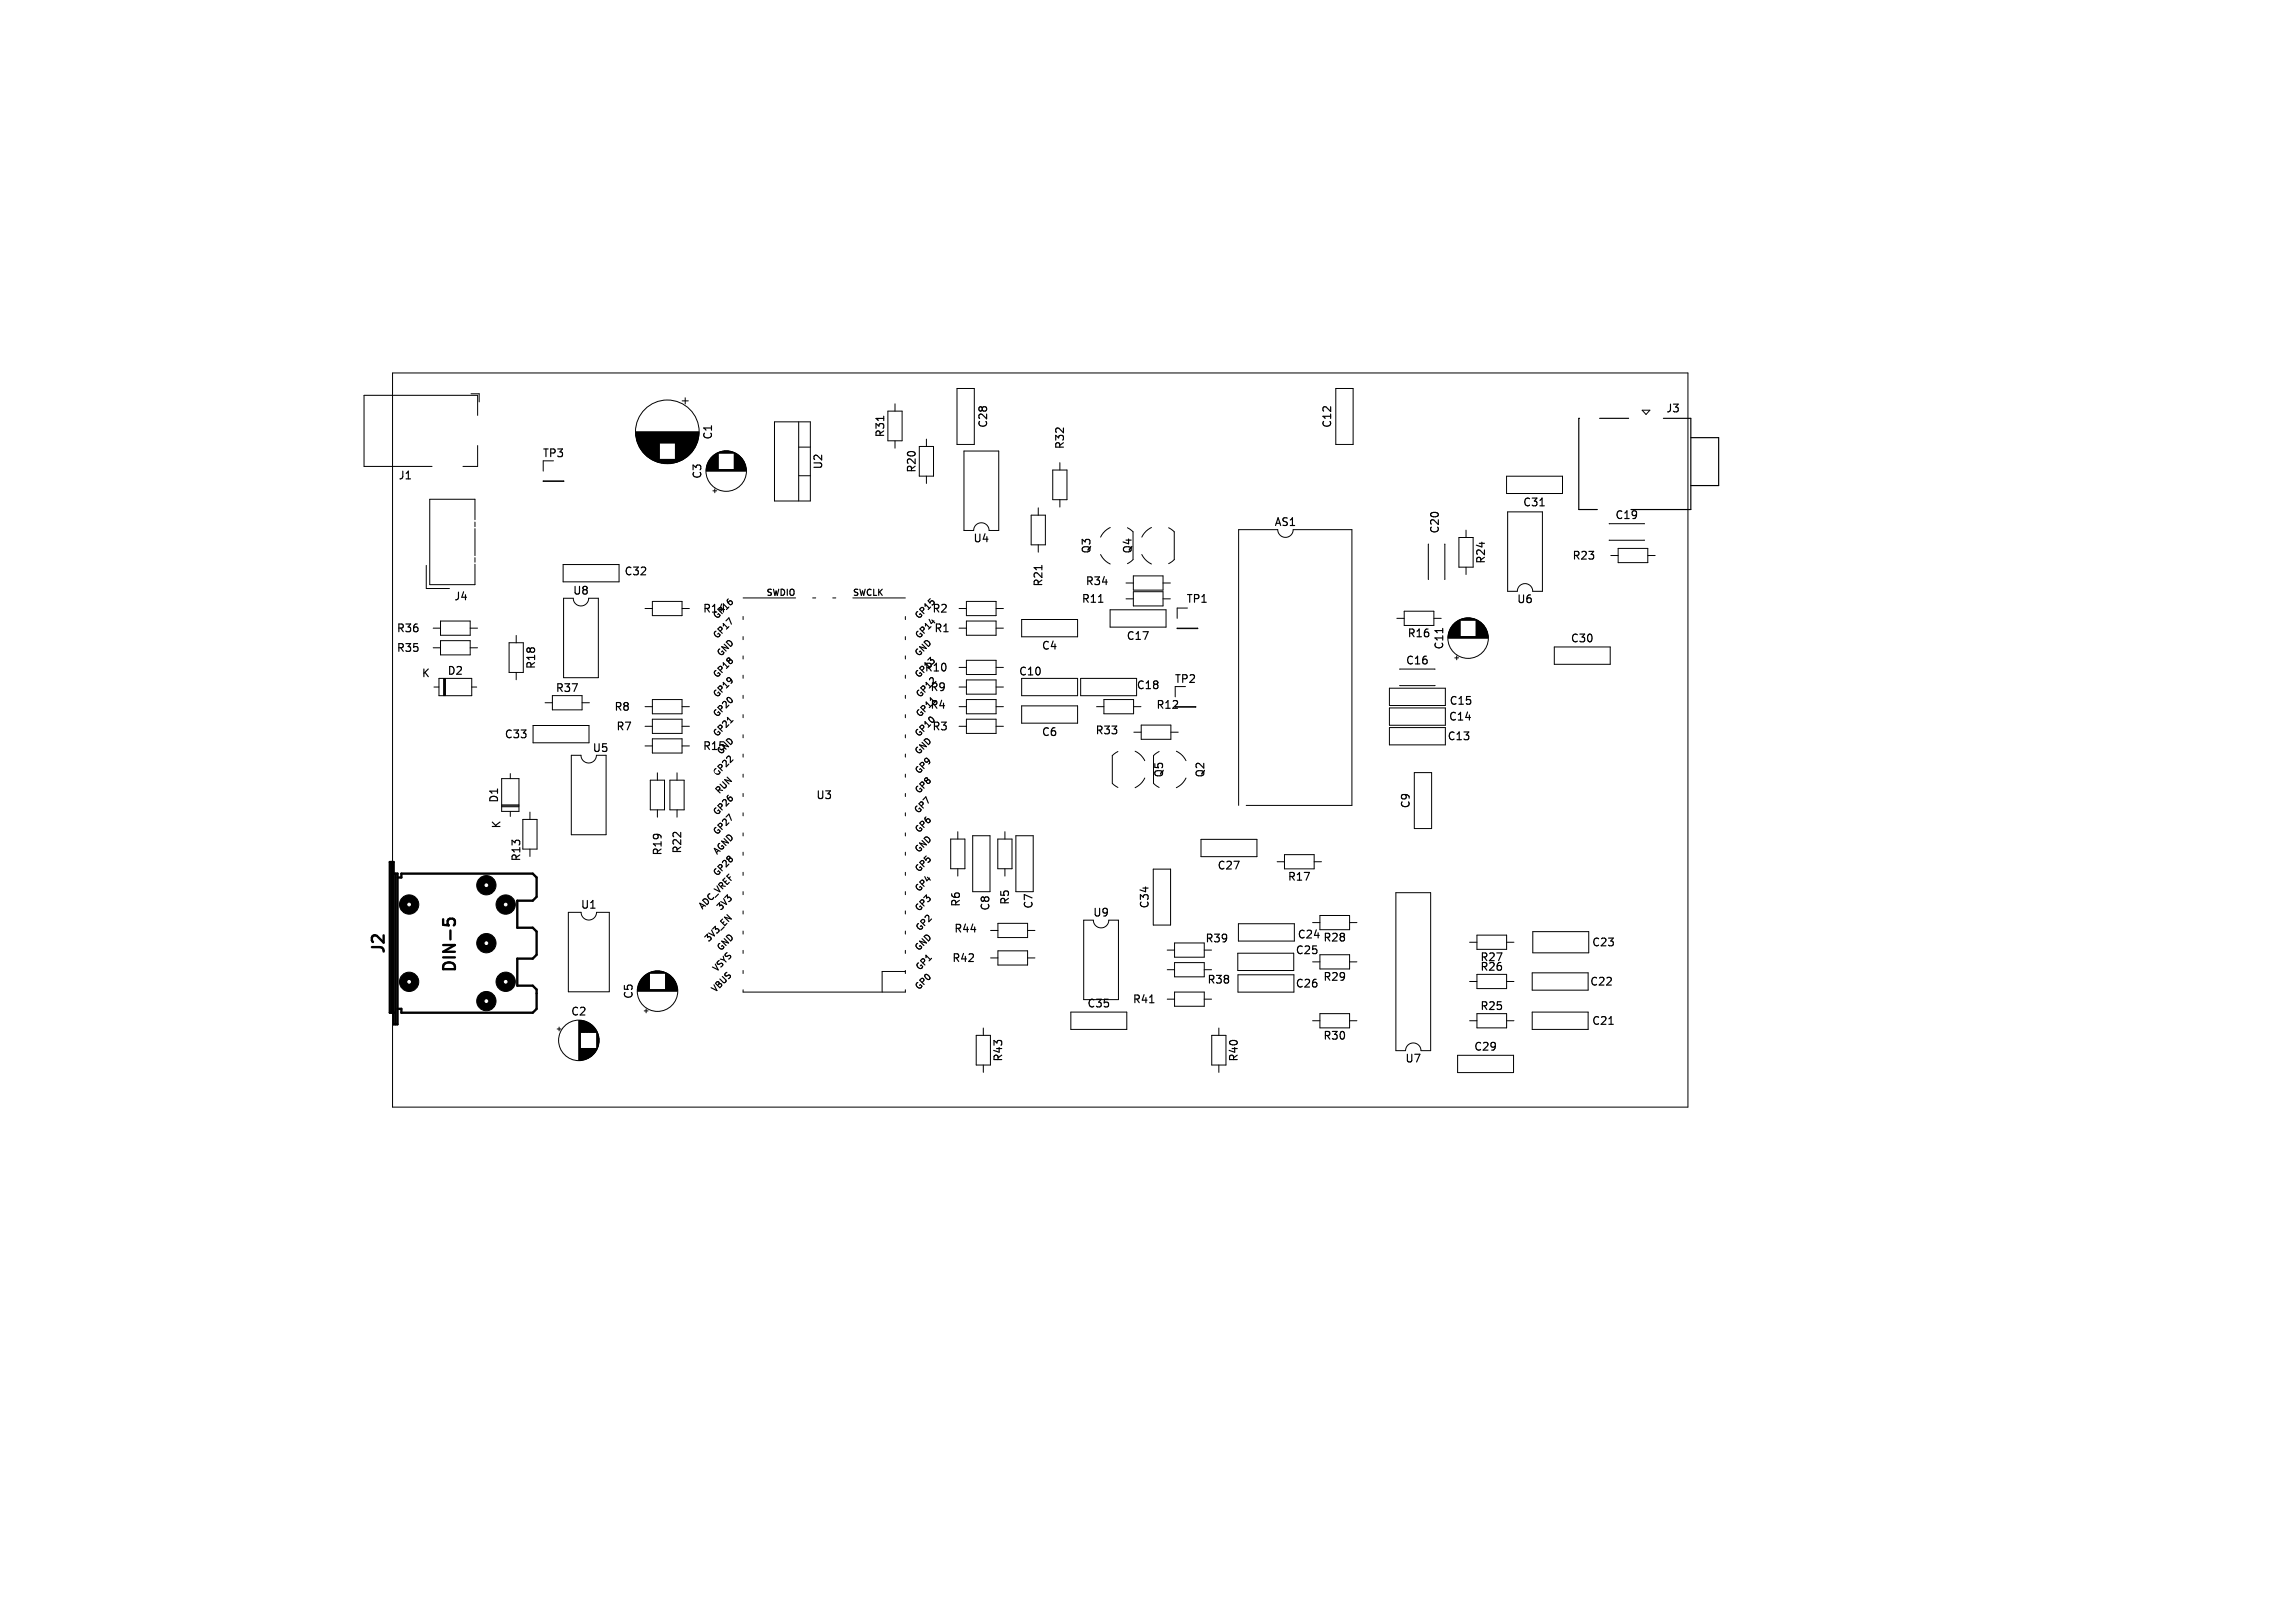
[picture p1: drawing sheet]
<svg xmlns="http://www.w3.org/2000/svg" width="297mm" height="210mm" viewBox="0 0 297 210" stroke-linecap="round" stroke-linejoin="round" font-family="sans-serif">
<defs><g id="words">
<g font-size="2.1">
<text x="50.1" y="123.6" transform="rotate(-90 50.1 123.6)">J2</text>
<text x="59.3" y="126" transform="rotate(-90 59.3 126)">DIN-5</text>
</g>
<g font-size="1.4">
<text x="215.6" y="53.5">J3</text>
<text x="70.2" y="59.3">TP3</text>
<text x="92.3" y="56.9" transform="rotate(-90 92.3 56.9)">C1</text>
<text x="114.6" y="56.7" transform="rotate(-90 114.6 56.7)">R31</text>
<text x="127.9" y="55.4" transform="rotate(-90 127.9 55.4)">C28</text>
<text x="137.8" y="58.2" transform="rotate(-90 137.8 58.2)">R32</text>
<text x="172.4" y="55.4" transform="rotate(-90 172.4 55.4)">C12</text>
<text x="51.5" y="62.2">J1</text>
<text x="90.9" y="62" transform="rotate(-90 90.9 62)">C3</text>
<text x="106.6" y="60.8" transform="rotate(-90 106.6 60.8)">U2</text>
<text x="118.7" y="61.2" transform="rotate(-90 118.7 61.2)">R20</text>
<text x="197" y="65.7">C31</text>
<text x="125.9" y="70.3">U4</text>
<text x="141.3" y="71.7" transform="rotate(-90 141.3 71.7)">Q3</text>
<text x="146.6" y="71.7" transform="rotate(-90 146.6 71.7)">Q4</text>
<text x="164.9" y="68.2">AS1</text>
<text x="186.4" y="69.1" transform="rotate(-90 186.4 69.1)">C20</text>
<text x="209" y="67.3">C19</text>
<text x="58.7" y="77.8">J4</text>
<text x="74.1" y="77.1">U8</text>
<text x="80.8" y="74.6">C32</text>
<text x="135.1" y="76" transform="rotate(-90 135.1 76)">R21</text>
<text x="140.4" y="75.9">R34</text>
<text x="192.3" y="73" transform="rotate(-90 192.3 73)">R24</text>
<text x="203.4" y="72.6">R23</text>
<text x="51.3" y="82">R36</text>
<text x="90.9" y="79.4">R14</text>
<text x="120.6" y="79.4">R2</text>
<text x="120.9" y="82">R1</text>
<text x="139.9" y="78.2">R11</text>
<text x="145.7" y="83">C17</text>
<text x="153.5" y="78.2">TP1</text>
<text x="182.1" y="82.6">R16</text>
<text x="196.3" y="78.2">U6</text>
<text x="203.2" y="83.3">C30</text>
<text x="51.3" y="84.5">R35</text>
<text x="54.5" y="87.8">K</text>
<text x="57.9" y="87.5">D2</text>
<text x="69.4" y="86.6" transform="rotate(-90 69.4 86.6)">R18</text>
<text x="71.9" y="89.7">R37</text>
<text x="119.6" y="87">R10</text>
<text x="120.3" y="89.6">R9</text>
<text x="131.8" y="87.6">C10</text>
<text x="134.8" y="84.2">C4</text>
<text x="147" y="89.3">C18</text>
<text x="152" y="88.5">TP2</text>
<text x="181.9" y="86.1">C16</text>
<text x="186.9" y="84.1" transform="rotate(-90 186.9 84.1)">C11</text>
<text x="65.3" y="95.7">C33</text>
<text x="79.5" y="92.1">R8</text>
<text x="79.7" y="94.7">R7</text>
<text x="120.3" y="91.9">R4</text>
<text x="120.6" y="94.7">R3</text>
<text x="134.8" y="95.4">C6</text>
<text x="141.7" y="95.2">R33</text>
<text x="149.6" y="91.9">R12</text>
<text x="187.3" y="95.9">C13</text>
<text x="187.5" y="93.4">C14</text>
<text x="187.5" y="91.4">C15</text>
<text x="76.6" y="97.5">U5</text>
<text x="90.9" y="97.2">R15</text>
<text x="150.7" y="100.7" transform="rotate(-90 150.7 100.7)">Q5</text>
<text x="156" y="100.7" transform="rotate(-90 156 100.7)">Q2</text>
<text x="64.6" y="103.9" transform="rotate(-90 64.6 103.9)">D1</text>
<text x="64.9" y="107.3" transform="rotate(-90 64.9 107.3)">K</text>
<text x="105.6" y="103.6">U3</text>
<text x="182.6" y="104.7" transform="rotate(-90 182.6 104.7)">C9</text>
<text x="67.5" y="111.5" transform="rotate(-90 67.5 111.5)">R13</text>
<text x="85.8" y="110.8" transform="rotate(-90 85.8 110.8)">R19</text>
<text x="88.3" y="110.5" transform="rotate(-90 88.3 110.5)">R22</text>
<text x="157.5" y="112.7">C27</text>
<text x="75.1" y="117.7">U1</text>
<text x="124.4" y="117.4" transform="rotate(-90 124.4 117.4)">R6</text>
<text x="128.2" y="117.9" transform="rotate(-90 128.2 117.9)">C8</text>
<text x="130.7" y="117.1" transform="rotate(-90 130.7 117.1)">R5</text>
<text x="133.8" y="117.6" transform="rotate(-90 133.8 117.6)">C7</text>
<text x="141.4" y="118.8">U9</text>
<text x="148.8" y="117.6" transform="rotate(-90 148.8 117.6)">C34</text>
<text x="166.6" y="114.1">R17</text>
<text x="123.2" y="124.6">R42</text>
<text x="123.4" y="120.8">R44</text>
<text x="155.9" y="122.1">R39</text>
<text x="167.6" y="123.6">C25</text>
<text x="167.9" y="121.6">C24</text>
<text x="171.2" y="122">R28</text>
<text x="191.5" y="125.8">R26</text>
<text x="191.5" y="124.5">R27</text>
<text x="206" y="122.6">C23</text>
<text x="73.8" y="131.6">C2</text>
<text x="82" y="129.3" transform="rotate(-90 82 129.3)">C5</text>
<text x="140.7" y="130.5">C35</text>
<text x="146.5" y="130">R41</text>
<text x="156.2" y="127.4">R38</text>
<text x="167.6" y="127.9">C26</text>
<text x="171.2" y="127.1">R29</text>
<text x="191.5" y="130.8">R25</text>
<text x="205.7" y="127.7">C22</text>
<text x="129.9" y="137.4" transform="rotate(-90 129.9 137.4)">R43</text>
<text x="160.3" y="137.4" transform="rotate(-90 160.3 137.4)">R40</text>
<text x="171.2" y="134.7">R30</text>
<text x="181.8" y="137.6">U7</text>
<text x="190.7" y="136.1">C29</text>
<text x="206" y="132.8">C21</text>
</g>
<g font-size="1.1">
<text x="99.1" y="77.3">SWDIO</text>
<text x="110.3" y="77.3">SWCLK</text>
<text x="92.8" y="82.9" transform="rotate(-45 92.8 82.9)">GP17</text>
<text x="92.8" y="80.3" transform="rotate(-45 92.8 80.3)">GP16</text>
<text x="119" y="80.3" transform="rotate(-45 119 80.3)">GP15</text>
<text x="119" y="82.9" transform="rotate(-45 119 82.9)">GP14</text>
<text x="92.8" y="88" transform="rotate(-45 92.8 88)">GP18</text>
<text x="93.3" y="85.2" transform="rotate(-45 93.3 85.2)">GND</text>
<text x="118.9" y="85.2" transform="rotate(-45 118.9 85.2)">GND</text>
<text x="119" y="88" transform="rotate(-45 119 88)">GP13</text>
<text x="92.8" y="95.6" transform="rotate(-45 92.8 95.6)">GP21</text>
<text x="92.8" y="93" transform="rotate(-45 92.8 93)">GP20</text>
<text x="119" y="95.6" transform="rotate(-45 119 95.6)">GP10</text>
<text x="119.1" y="93" transform="rotate(-45 119.1 93)">GP11</text>
<text x="119.1" y="90.5" transform="rotate(-45 119.1 90.5)">GP12</text>
<text x="93.3" y="97.9" transform="rotate(-45 93.3 97.9)">GND</text>
<text x="118.9" y="97.9" transform="rotate(-45 118.9 97.9)">GND</text>
<text x="119" y="100.4" transform="rotate(-45 119 100.4)">GP9</text>
<text x="92.8" y="105.7" transform="rotate(-45 92.8 105.7)">GP26</text>
<text x="93.1" y="103" transform="rotate(-45 93.1 103)">RUN</text>
<text x="118.9" y="105.5" transform="rotate(-45 118.9 105.5)">GP7</text>
<text x="119" y="102.9" transform="rotate(-45 119 102.9)">GP8</text>
<text x="92.8" y="113.6" transform="rotate(-45 92.8 113.6)">GP28</text>
<text x="92.8" y="110.8" transform="rotate(-45 92.8 110.8)">AGND</text>
<text x="92.8" y="108.3" transform="rotate(-45 92.8 108.3)">GP27</text>
<text x="118.9" y="110.6" transform="rotate(-45 118.9 110.6)">GND</text>
<text x="119" y="113.1" transform="rotate(-45 119 113.1)">GP5</text>
<text x="119" y="108" transform="rotate(-45 119 108)">GP6</text>
<text x="91" y="117.9" transform="rotate(-45 91 117.9)">ADC_VREF</text>
<text x="93.3" y="118" transform="rotate(-45 93.3 118)">3V3</text>
<text x="119" y="118.2" transform="rotate(-45 119 118.2)">GP3</text>
<text x="119" y="115.6" transform="rotate(-45 119 115.6)">GP4</text>
<text x="91.8" y="122.1" transform="rotate(-45 91.8 122.1)">3V3_EN</text>
<text x="92.8" y="126" transform="rotate(-45 92.8 126)">VSYS</text>
<text x="93.3" y="123.3" transform="rotate(-45 93.3 123.3)">GND</text>
<text x="118.9" y="123.3" transform="rotate(-45 118.9 123.3)">GND</text>
<text x="119.1" y="125.8" transform="rotate(-45 119.1 125.8)">GP1</text>
<text x="119.1" y="120.7" transform="rotate(-45 119.1 120.7)">GP2</text>
<text x="92.6" y="128.7" transform="rotate(-45 92.6 128.7)">VBUS</text>
<text x="119" y="128.3" transform="rotate(-45 119 128.3)">GP0</text>
</g>
<g font-size="1.1" fill="#fff">
<text x="92.8" y="90.5" transform="rotate(-45 92.8 90.5)">GP19</text>
<text x="92.8" y="100.7" transform="rotate(-45 92.8 100.7)">GP22</text>
</g>
</g></defs>
<path d="M114.4 53.9v.5M204.4 54.1h-.1v11.8h2.4M207 54.1h3.8M215.3 54.1h3.5v11.8h-7.7M218.8 56.6h3.6v6.2h-3.6M134.8 73.2v.5M142.2 77.9h.5M199.3 65.5h.5M186.7 81.3v.6M148.8 129.7h.5M208.2 132.5h.6" fill="none" stroke="#000" stroke-width=".15"/>
<path d="M50.7 111.5v19.5M50.9 113h.5v19.5h-.5v-21h-.5v19.5h.5M51.2 113v19.5M51.4 113.5h.5v-.5h17l.5 .5v2.5l-.5 .5h-2v3.5h2l.5 .5v3l-.5 .5h-2v3.5h2l.5 .5v2.5l-.5 .5h-17v-.5h-.5M57.3 118.9v.8h.8l-.2-.2 .1-.5 .2-.1h.5l.2 .3v.3l-.2 .2" fill="none" stroke="#000" stroke-width=".3"/>
<g fill="none" stroke="#000" stroke-width=".13">
<path d="M50.8 48.3h167.6v95h-167.6zM61 51h1v1M61.8 53.8v-2.6h-14.7v9.2h8.8M61.8 57.7v2.7h-1.9M70.3 59.6v1.4M82.3 55.9h8.1M82.3 56h8.1M82.3 56.1h8.1M82.3 56.2h8.1M82.3 56.3h8.1M82.3 56.4h8.1M82.3 56.5h8.1"/>
<path d="M82.3 56.6h8.1M82.4 56.6h8M82.4 56.7h8M82.4 56.8h7.9M82.4 56.9h7.9M82.4 57h7.9M82.5 57.1h7.8M82.5 57.1h7.7M82.5 57.2h7.7M82.5 57.3h7.7M82.6 57.4h2.7M82.6 57.5h2.7"/>
<path d="M82.6 57.6h2.7M82.7 57.6h2.6M82.7 57.7h2.6M82.7 57.8h2.6M82.8 57.8h2.5M82.8 57.9h2.5M82.8 58h2.5M82.9 58h2.4M82.9 58.1h2.4M83 58.2h2.3M83.1 58.3h2.2M83.1 58.4h2.2"/>
<path d="M83.2 58.4h2.1M83.2 58.5h2.1M83.3 58.6h2M83.4 58.7h1.9M83.5 58.8h1.8M83.6 58.9h1.7M83.7 59h1.6M83.8 59h1.5M83.8 59.1h1.5M83.9 59.1h1.4M83.9 59.2h1.4M84 59.2h1.3"/>
<path d="M84.1 59.3h1.2M84.2 59.4h1.1M84.3 59.4h1M84.3 59.4h4.1M84.4 59.5h3.9M84.5 59.5h3.8M84.5 59.6h3.7M84.6 59.6h3.5M84.7 59.6h3.3M84.8 59.7h3.1M84.9 59.7h2.9M85 59.8h2.7"/>
<path d="M85.1 59.8h2.5M85.3 59.8h2.2M85.4 59.9h1.9M85.6 59.9h1.5M85.8 60h1.1M87.4 59.4h1.1M87.4 59.3h1.2M87.4 59.2h1.3M87.4 59.2h1.4M87.4 59.1h1.5M87.4 59h1.6M87.4 59h1.7"/>
<path d="M87.4 58.9h1.7M87.4 58.8h1.8M87.4 58.8h1.9M87.4 58.7h1.9M87.4 58.6h2M87.4 58.5h2.1M87.4 58.4h2.1M87.4 58.4h2.2M87.4 57.4h2.8M87.4 57.4h2.7M87.4 57.5h2.7M87.4 57.6h2.7"/>
<path d="M87.4 57.6h2.6M87.4 57.7h2.6M87.4 57.8h2.6M87.4 57.8h2.5M87.4 57.9h2.5M87.4 58h2.5M87.4 58h2.4M87.4 58.1h2.4M87.4 58.2h2.4M87.4 58.2h2.3M87.4 58.3h2.3M87.4 58.3h2.2"/>
<path d="M88.3 51.9h.8M88.7 51.5v.8M91.6 60h1.3M91.6 59.9h1.3M91.7 59.8h1.2M91.7 59.7h1.2M91.8 59.6h1.1M91.8 59.5h1.1M91.9 59.5h1M91.9 59.4h1M92 59.3h.9M92 59.2h.9"/>
<path d="M92.1 59.2h.8M92.2 59.1h.7M92.2 59h.7M92.3 59h.6M92.4 58.9h.5M92.5 58.8h.4M92.6 58.8h.3M92.7 58.7h.2M92.8 58.6h2.4M92.9 58.6h2.2M93 58.6h2M93.1 58.5h1.8"/>
<path d="M93.2 58.5h1.6M93.3 58.4h1.4M93.5 58.4h1M93.7 58.4h.6M95 60h1.4M95 59.9h1.3M95 59.8h1.3M95 59.7h1.2M95 59.6h1.2M95 59.5h1.1M95 59.4h1.1M95 59.4h1"/>
<path d="M95 59.3h1M95 59.2h.9M95 59.2h.8M95 59.1h.8M95 59h.7M95 59h.6M95 58.9h.6M95 58.9h.5M95 58.8h.5M95 58.8h.4M95 58.7h.3M95 58.7h.2"/>
<path d="M100.2 54.6h4.7v10.2h-4.7zM103.4 57.9h1.5M103.4 54.6v10.2M114.9 53.2h1.8v3.8h-1.8zM115.8 52.2v1M115.8 57v1M119 57.8h1.8v3.8h-1.8zM119.9 56.8v1M123.8 50.3h2.3v7.2h-2.3zM124.8 58.4h4.4v10.2h-1.2a1 1 0 0 0-1-1 1 1 0 0 0-1 1h-1.2zM137.2 59.9v.9M172.9 50.3h2.2v7.2h-2.2z"/>
<path d="M212.5 53.1h1l-.5 .5zM55.2 73.2v3h3M61.5 67.3v-2.7h-5.9v11.1h5.9v-2.7M61.5 67.6v.6M61.5 68.4v3.5M61.5 72.2v.6M70.3 62.2l2.7 .1zM72.9 73h7.2v2.3h-7.2zM72.9 77.4h1.3a1 1 0 0 0 1 1 1 1 0 0 0 1-1h1.2v10.3h-4.5zM83.5 78.7h.9M84.4 77.8h3.9v1.9h-3.9zM88.3 78.7h.9"/>
<path d="M91.4 61h5.2M91.4 60.9h5.2M91.4 60.8h5.2M91.4 60.7h1.5M91.4 60.6h1.5M91.4 60.5h1.5M91.5 60.4h1.4M91.5 60.3h1.4M91.5 60.2h1.4M91.5 60.1h1.4M91.6 60.1h1.3M92.3 63.5h.5"/>
<path d="M92.5 63.3v.5M95 60.7h1.5M95 60.6h1.5M95 60.5h1.5M95 60.4h1.5M95 60.3h1.5M95 60.2h1.5M95 60.2h1.4M95 60.1h1.4M96.2 77.4h6.8M96.2 79.8v.4M103.4 61.6h1.5"/>
<path d="M105.2 77.4h.4M107.8 77.4h.4M110.4 77.4h6.8M117.2 79.8v.4M119.9 61.6v1M124.1 78.7h1M125.1 77.8h3.8v1.9h-3.8zM128.9 78.7h1M133.4 66.7h1.9v3.8h-1.9zM134.4 65.7v1M134.4 70.5v.9M136.2 60.8h1.9v3.9h-1.9z"/>
<path d="M137.2 64.7v.9M142.4 71.8l.5 .6 .8 .6M143.7 78.9h7.2v2.2h-7.2zM143.7 68.3l-.7 .4-.6 .8M145.7 77.5h1M145.7 75.4h1M145.9 68.3l.7 .5v3.6l-.7 .5M146.7 74.5h3.8v1.9h-3.8zM146.7 76.6h3.8v1.8h-3.8zM147.8 71.8l.4 .6 .8 .6M149 68.3l-.7 .4-.5 .8M150.5 77.5h1"/>
<path d="M150.5 75.4h1M151.2 68.3l.8 .5v3.6l-.8 .5M153.7 78.7h-1.4v1.3M181.7 79.1h3.9v1.8h-3.9zM184.9 70.4v4.6M187 70.4h.1M187 75h.1M187 70.4v4.6M188.8 69.5h1.8v3.9h-1.8zM189.7 80h.6M189.7 68.6v.9M189.7 73.4v.9"/>
<path d="M195 61.6h7.2v2.3h-7.2zM195.1 66.2h4.5v10.3h-1.2a1 1 0 0 0-1-1 1 1 0 0 0-1 1h-1.3zM208.3 67.8h.1M208.3 69.9h4.5M208.3 67.8h4.5M208.5 71.9h.9M209.4 71h3.8v1.8h-3.8zM212.8 67.8h.1M213.2 71.9h1M56.1 81.3h.9M56.1 83.8h.9M56.2 88.9h.6"/>
<path d="M56.8 87.8h4.2v2.2h-4.2zM57 80.4h3.8v1.8h-3.8zM57 82.9h3.8v1.8h-3.8zM57.4 87.8v2.2M57.5 87.8v2.2M57.6 87.8v2.2M60.8 81.3h1M60.8 83.8h1M61 88.9h.7M65.9 83.2h1.8v3.8h-1.8zM66.8 82.2v1M66.8 87v1"/>
<path d="M69 93.9h7.2v2.2h-7.2zM70.5 90.9h1M71.5 90h3.8v1.9h-3.8zM75.3 90.9h1M77.2 97.7a1 1 0 0 1-1 1 1 1 0 0 1-1-1h-1.3v10.3h4.5v-10.3M83.5 91.4h.9M83.5 96.5h.9M83.5 94h.9M84.4 90.5h3.9v1.9h-3.9zM84.4 93.1h3.9v1.8h-3.9zM84.4 95.6h3.9v1.8h-3.9zM88.3 91.4h.9"/>
<path d="M88.3 96.5h.9M88.3 94h.9M96.2 82.4v.4M96.2 84.9v.4M96.2 87.4v.4M96.2 90v.4M96.2 92.5v.4M96.2 95.1v.4M96.2 97.6v.4M117.2 82.4v.4M117.2 84.9v.4M117.2 87.4v.4"/>
<path d="M117.2 90v.4M117.2 92.5v.4M117.2 95.1v.4M117.2 97.6v.4M124.1 86.4h1M124.1 81.3h1M124.1 91.4h1M124.1 88.9h1M124.1 94h1M125.1 80.4h3.8v1.8h-3.8zM125.1 85.4h3.8v1.9h-3.8zM125.1 88h3.8v1.8h-3.8z"/>
<path d="M125.1 90.5h3.8v1.9h-3.8zM125.1 93.1h3.8v1.8h-3.8zM128.9 86.4h1M128.9 81.3h1M128.9 91.4h1M128.9 88.9h1M128.9 94h1M132.2 80.2h7.3v2.2h-7.3zM132.2 87.8h7.3v2.2h-7.3zM132.2 91.3h7.3v2.3h-7.3zM139.9 87.8h7.2v2.2h-7.2zM141.9 91.4h1"/>
<path d="M142.9 90.5h3.8v1.9h-3.8zM144.7 97.2l-.8 .6v3.6l.8 .5M146.7 91.4h.9M146.7 94.7h1M146.9 97.2l.8 .6 .4 .6M147.7 93.8h3.8v1.9h-3.8zM150 97.2l-.7 .6v3.6l.7 .5M151.5 94.7h1M152.1 91.4h2.6l-2.6 .1M152.1 88.8v1.4M152.2 97.2l.8 .6 .5 .6M152.3 81.3h2.7z"/>
<path d="M179.8 89.1h7.2v2.2h-7.2zM179.8 91.6h7.2v2.2h-7.2zM179.8 94.1h7.2v2.3h-7.2zM180.8 80h.9M181.2 86.6h.1M181.2 88.7h.1M181.2 86.6h4.5M181.2 88.7h4.5M183 100h2.3v7.2h-2.3zM185.6 80h.9M185.7 86.6h.1M185.7 88.7h.1"/>
<path d="M187.4 82.6h5.2M187.4 82.5h5.2M187.4 82.4h5.2M187.4 82.3h1.6M187.4 82.2h1.6M187.4 82.1h1.6M187.5 82.1h1.5M187.5 82h1.5M187.5 81.9h1.5M187.5 81.8h1.5M187.6 81.7h1.4M187.6 81.6h1.4"/>
<path d="M187.6 81.5h1.4M187.7 81.4h1.3M187.7 81.3h1.3M187.8 81.2h1.2M187.8 81.1h1.2M187.9 81.1h1.1M187.9 81h1.1M188 81h1M188 80.9h1M188.1 80.8h.9M188.2 80.7h.8M188.2 80.6h.8"/>
<path d="M188.3 85.1h.5M188.3 80.6h.7M188.4 80.5h.6M188.5 80.4h.5M188.5 84.9v.5M188.6 80.4h.4M188.7 80.3h.3M188.8 80.2h2.4M188.9 80.2h2.2M189 80.2h2M189.1 80.1h1.8M189.2 80.1h1.6"/>
<path d="M189.3 80h1.4M189.5 80h1M191 80.4h.4M191 82.2h1.5M191 81.3h1.3M191 80.9h1M191 82.3h1.6M191 82.1h1.5M191 82h1.5M191 81.9h1.5M191 81.8h1.5M191 81.8h1.4"/>
<path d="M191 81.7h1.4M191 81.6h1.4M191 81.5h1.4M191 81.5h1.3M191 81.4h1.3M191 81.3h1.2M191 81.2h1.2M191 81.1h1.1M191 81h1.1M191 81h1M191 80.8h.9M191 80.7h.8"/>
<path d="M191 80.6h.7M191 80.6h.6M191 80.5h.6M191 80.5h.5M191 80.4h.5M191 80.3h.3M191 80.3h.2M201.1 83.7h7.3v2.3h-7.3zM64.9 100.8h2.3v4.2h-2.3zM64.9 104.4h2.3M64.9 104.3h2.3M64.9 104.1h2.3"/>
<path d="M66 100.1v.7M66 105v.6M67.7 106h1.8v3.9h-1.8zM68.6 105.1v.9M68.6 109.9v.9M73.6 118.1h1.6a1 1 0 0 0 1 1 1 1 0 0 0 1-1h1.6v10.2h-5.2zM84.2 101h1.8v3.8h-1.8zM85.1 100v1M85.1 104.8v.9M86.7 101h1.8v3.8h-1.8zM87.6 100v1M87.6 104.8v.9"/>
<path d="M96.2 100.2v.4M96.2 102.7v.4M96.2 105.2v.4M96.2 107.8v.4M96.2 110.3v.4M96.2 112.9v.4M96.2 115.4v.4M96.2 117.9v.4M117.2 100.2v.4M117.2 102.7v.4M117.2 105.2v.4M117.2 107.8v.4"/>
<path d="M117.2 110.3v.4M117.2 112.9v.4M117.2 115.4v.4M117.2 117.9v.4M123 108.6h1.9v3.8h-1.9zM124 107.6v1M124 112.4v1M125.9 108.1h2.2v7.3h-2.2zM129.1 108.6h1.9v3.8h-1.9zM129.1 119.5h3.9v1.8h-3.9zM130 107.6v1M130 112.4v1"/>
<path d="M131.5 108.1h2.2v7.3h-2.2zM140.2 119.1h1.3a1 1 0 0 0 1 1 1 1 0 0 0 1-1h1.2v10.2h-4.5zM148.1 100.7l-.5 .8-.7 .4M149.2 112.5h2.3v7.2h-2.3zM153.5 100.7l-.6 .8-.7 .4M155.4 108.6h7.3v2.2h-7.3zM160.3 119.5h7.2v2.3h-7.2zM160.3 104.2v-35.7h5.1a1 1 0 0 0 1 1 1 1 0 0 0 1-1h7.6v35.7h-13.7M165.3 111.5h.9M166.2 110.6h3.9v1.8h-3.9zM169.9 119.4h.9M170.1 111.5h.9"/>
<path d="M170.8 118.5h3.9v1.8h-3.9zM174.7 119.4h.9M180.6 115.5h4.5v20.4h-1.2a1 1 0 0 0-1-1 1 1 0 0 0-1 1h-1.3zM72.1 133.1h.5M72.4 132.9v.5M74.9 132v5.2M75 132v5.2M75.1 132v5.2M75.1 132.1v1.5M75.1 135.7v1.5M75.2 132.1v1.5M75.2 135.7v1.5"/>
<path d="M75.3 132.1v1.5M75.3 135.7v1.5M75.4 132.1v1.5M75.4 135.7v1.5M75.4 135.7v1.4M75.5 132.1v1.5M75.5 135.7v1.4M75.6 132.1v1.5M75.6 135.7v1.4M75.7 132.2v1.4M75.7 135.7v1.4M75.8 132.2v1.4"/>
<path d="M75.8 135.7v1.4M75.8 135.7v1.3M75.9 132.2v1.4M75.9 135.7v1.3M76 132.3v1.3M76 135.7v1.3M76 135.7v1.2M76.1 132.3v1.3M76.1 135.7v1.2M76.2 132.4v1.2M76.2 135.7v1.2M76.2 135.7v1.1"/>
<path d="M76.3 132.4v1.2M76.3 135.7v1.1M76.4 132.5v1.1M76.4 135.7v1.1M76.4 135.7v1M76.5 132.6v1M76.5 135.7v1M76.6 132.6v1M76.6 135.7v.9M76.6 132.7v.9M76.7 132.7v.9M76.7 135.7v.8"/>
<path d="M76.7 132.8v.8M76.8 132.8v.8M76.8 135.7v.7M76.8 132.9v.7M76.9 132.9v.7M76.9 135.7v.6M76.9 133v.6M77 133v.6M77 135.7v.5M77 133.1v.5M77 135.7v.4M77.1 133.2v.4"/>
<path d="M77.1 135.7v.4M77.1 135.7v.3M77.2 133.3v.3M77.2 135.7v.2M77.2 133.4v.2M77.2 133.4v2.4M77.3 133.5v2.2M77.3 133.6v2M77.4 133.7v1.8M77.4 133.8v1.6M77.4 133.9v1.4M77.5 134.1v1"/>
<path d="M77.5 134.3v.6M82.5 128.2h5.2M82.5 128.1h5.2M82.5 128h1.6M82.5 127.9h1.6M82.5 127.8h1.6M82.6 127.8h1.5M82.6 127.7h1.5M82.6 127.6h1.5M82.6 127.5h1.5M82.6 127.4h1.5M82.7 127.4h1.4"/>
<path d="M82.7 127.3h1.4M82.7 127.2h1.4M82.8 127.1h1.3M82.8 127h1.3M82.9 126.9h1.2M82.9 126.8h1.2M83 126.8h1.1M83 126.7h1.1M83.1 126.6h1M83.2 126.5h.9M83.2 126.4h.9M83.3 126.4h.8"/>
<path d="M83.3 126.3h.8M83.4 130.8h.5M83.4 126.3h.7M83.4 126.2h.7M83.5 126.2h.6M83.6 126.1h.5M83.6 130.6v.5M83.7 126h.4M83.8 126h.3M83.9 125.9h2.4M84 125.9h2.2M84.1 125.8h2"/>
<path d="M84.2 125.8h1.8M84.3 125.8h1.6M84.4 125.7h1.4M84.6 125.7h1M84.8 125.6h.6M86.1 126.4h.8M86.1 128h1.6M86.1 127.9h1.6M86.1 127.9h1.5M86.1 127.8h1.5M86.1 127.7h1.5M86.1 127.6h1.5"/>
<path d="M86.1 127.5h1.5M86.1 127.4h1.4M86.1 127.3h1.4M86.1 127.2h1.4M86.1 127.2h1.3M86.1 127.1h1.3M86.1 127h1.3M86.1 127h1.2M86.1 126.9h1.2M86.1 126.8h1.2M86.1 126.8h1.1M86.1 126.7h1.1"/>
<path d="M86.1 126.6h1M86.1 126.5h.9M86.1 126.4h.9M86.1 126.3h.7M86.1 126.2h.6M86.1 126.2h.5M86.1 126.1h.5M86.1 126.1h.4M86.1 126h.4M86.1 126h.3M86.1 126h.2M96.2 128.1v.3h21v-.3"/>
<path d="M96.2 120.5v.4M96.2 123v.4M96.2 125.6v.4M117.2 120.5v.4M117.2 123v.4M117.2 125.6v.4M117.2 125.7h-3v2.7M126.3 134h1.9v3.8h-1.9zM127.3 133v1M127.3 137.8v1M128.2 124h.9M128.2 120.4h.9"/>
<path d="M129.1 123h3.9v1.9h-3.9zM133 124h.9M133 120.4h.9M138.6 131h7.2v2.2h-7.2zM151.1 122.9h.9M151.1 125.5h.9M151.1 129.3h.9M152 122h3.8v1.9h-3.8zM152 124.6h3.8v1.8h-3.8zM152 128.4h3.8v1.8h-3.8zM155.8 122.9h1M155.8 125.5h1"/>
<path d="M155.8 129.3h1M156.8 134h1.9v3.8h-1.9zM157.7 133v1M157.7 137.8v1M160.2 123.3h7.2v2.3h-7.2zM160.2 126.1h7.3v2.3h-7.3zM169.9 132.1h.9M169.9 124.5h.9M170.8 131.2h3.9v1.8h-3.9zM170.8 123.5h3.9v1.9h-3.9zM174.7 132.1h.9M174.7 124.5h.9"/>
<path d="M188.6 136.5h7.3v2.3h-7.3zM190.2 132.1h.9M190.2 127h.9M190.2 121.9h.9M191.1 121h3.9v1.8h-3.9zM191.1 126.1h3.9v1.8h-3.9zM191.1 131.2h3.9v1.8h-3.9zM195 132.1h.9M195 127h.9M195 121.9h.9M198.3 131h7.2v2.2h-7.2zM198.3 125.9h7.2v2.2h-7.2z"/>
<path d="M198.4 120.5h7.2v2.8h-7.2z"/>
<circle cx="86.4" cy="55.9" r="4.1"/>
<circle cx="94" cy="61" r="2.62"/>
<circle cx="190" cy="82.6" r="2.62"/>
<circle cx="74.9" cy="134.6" r="2.62"/>
<circle cx="85.1" cy="128.2" r="2.62"/>
</g>
<g fill="#000" stroke="#000" stroke-width=".13">
<circle cx="52.9" cy="117" r="1.25"/>
<circle cx="62.9" cy="114.5" r="1.25"/>
<circle cx="65.4" cy="117" r="1.25"/>
<circle cx="52.9" cy="127" r="1.25"/>
<circle cx="62.9" cy="129.5" r="1.25"/>
<circle cx="62.9" cy="122" r="1.25"/>
<circle cx="65.4" cy="127" r="1.25"/>
</g>
<g fill="#fff" stroke="#fff" stroke-width=".13">
<circle cx="160.3" cy="66" r=".17"/>
<circle cx="182.9" cy="68.3" r=".17"/>
<circle cx="168.7" cy="66" r=".17"/>
<circle cx="182.9" cy="75.9" r=".17"/>
<circle cx="156.2" cy="80" r=".17"/>
<circle cx="156.2" cy="56.4" r=".17"/>
<circle cx="151.1" cy="107.9" r=".17"/>
<circle cx="151.1" cy="104.9" r=".17"/>
<circle cx="173.7" cy="107.9" r=".17"/>
<circle cx="164.3" cy="107.9" r=".17"/>
<circle cx="70.1" cy="67.8" r=".17"/>
<circle cx="70.1" cy="75.9" r=".17"/>
<circle cx="143.5" cy="102.9" r=".17"/>
<circle cx="143.5" cy="109.7" r=".17"/>
<circle cx="196.8" cy="99.3" r=".17"/>
<circle cx="150.1" cy="63.5" r=".17"/>
<circle cx="107.7" cy="66" r=".17"/>
<circle cx="107.7" cy="75.4" r=".17"/>
<circle cx="134.6" cy="51.3" r=".17"/>
<circle cx="139.4" cy="73.2" r=".17"/>
<circle cx="150.1" cy="58.9" r=".17"/>
<circle cx="211.8" cy="101.6" r=".17"/>
<circle cx="190" cy="99.3" r=".17"/>
<circle cx="204.5" cy="101.6" r=".17"/>
<circle cx="139.4" cy="78" r=".17"/>
<circle cx="134.6" cy="58.7" r=".17"/>
<circle cx="180.1" cy="77" r=".17"/>
<circle cx="180.1" cy="68.3" r=".17"/>
<circle cx="135.9" cy="132.1" r=".17"/>
<circle cx="173.7" cy="106.2" r=".17"/>
<circle cx="204.7" cy="77.5" r=".17"/>
<circle cx="135.9" cy="141.7" r=".17"/>
<circle cx="204.7" cy="67.6" r=".17"/>
<circle cx="161.5" cy="106.2" r=".17"/>
<circle cx="197.1" cy="106.2" r=".17"/>
<circle cx="209.5" cy="106.2" r=".17"/>
<circle cx="159.8" cy="118.4" r=".17"/>
<circle cx="166.4" cy="118.4" r=".17"/>
<circle cx="172.2" cy="57.9" r=".17"/>
<circle cx="163.6" cy="57.9" r=".17"/>
<circle cx="90.2" cy="83.8" r=".17"/>
<circle cx="82.8" cy="83.8" r=".17"/>
<circle cx="152.9" cy="120.4" r=".17"/>
<circle cx="152.9" cy="139.7" r=".17"/>
<circle cx="159.8" cy="115.3" r=".17"/>
<circle cx="172.2" cy="115.3" r=".17"/>
<circle cx="121.2" cy="97.5" r=".17"/>
<circle cx="135.4" cy="97.5" r=".17"/>
<circle cx="90.4" cy="104.6" r=".17"/>
<circle cx="90.4" cy="110.7" r=".17"/>
<circle cx="158.2" cy="116.8" r=".17"/>
<circle cx="173.2" cy="116.8" r=".17"/>
<circle cx="110.5" cy="66" r=".17"/>
<circle cx="110.5" cy="75.4" r=".17"/>
<circle cx="113.3" cy="66" r=".17"/>
<circle cx="113.3" cy="75.4" r=".17"/>
<circle cx="135.4" cy="99.6" r=".17"/>
<circle cx="124.2" cy="99.6" r=".17"/>
<circle cx="82.8" cy="86.4" r=".17"/>
<circle cx="89.2" cy="86.4" r=".17"/>
<circle cx="145.8" cy="97" r=".17"/>
<circle cx="148.3" cy="99.6" r=".17"/>
<circle cx="145.8" cy="102.1" r=".17"/>
<circle cx="180.9" cy="90.2" r=".17"/>
<circle cx="185.9" cy="90.2" r=".17"/>
<circle cx="132.6" cy="114.3" r=".17"/>
<circle cx="132.6" cy="109.3" r=".17"/>
<circle cx="185.9" cy="70.2" r=".17"/>
<circle cx="185.9" cy="75.2" r=".17"/>
<circle cx="94" cy="62.2" r=".17"/>
<circle cx="94" cy="59.7" r=".17"/>
<circle cx="123.2" cy="86.4" r=".17"/>
<circle cx="130.8" cy="86.4" r=".17"/>
<circle cx="127.3" cy="132.1" r=".17"/>
<circle cx="127.3" cy="139.7" r=".17"/>
<circle cx="62.7" cy="81.3" r=".17"/>
<circle cx="55.1" cy="81.3" r=".17"/>
<circle cx="189.2" cy="132.1" r=".17"/>
<circle cx="196.9" cy="132.1" r=".17"/>
<circle cx="207.5" cy="71.9" r=".17"/>
<circle cx="215.1" cy="71.9" r=".17"/>
<circle cx="124" cy="106.7" r=".17"/>
<circle cx="124" cy="114.3" r=".17"/>
<circle cx="157.7" cy="122.9" r=".17"/>
<circle cx="150.1" cy="122.9" r=".17"/>
<circle cx="138.7" cy="120.4" r=".17"/>
<circle cx="138.7" cy="122.9" r=".17"/>
<circle cx="138.7" cy="125.5" r=".17"/>
<circle cx="138.7" cy="128" r=".17"/>
<circle cx="146.3" cy="128" r=".17"/>
<circle cx="146.3" cy="125.5" r=".17"/>
<circle cx="146.3" cy="122.9" r=".17"/>
<circle cx="146.3" cy="120.4" r=".17"/>
<circle cx="82.5" cy="91.4" r=".17"/>
<circle cx="90.2" cy="91.4" r=".17"/>
<circle cx="138.3" cy="88.9" r=".17"/>
<circle cx="133.3" cy="88.9" r=".17"/>
<circle cx="186.7" cy="134.6" r=".17"/>
<circle cx="186.7" cy="132.1" r=".17"/>
<circle cx="186.7" cy="129.5" r=".17"/>
<circle cx="186.7" cy="127" r=".17"/>
<circle cx="186.7" cy="124.5" r=".17"/>
<circle cx="186.7" cy="121.9" r=".17"/>
<circle cx="186.7" cy="119.4" r=".17"/>
<circle cx="186.7" cy="116.8" r=".17"/>
<circle cx="179.1" cy="116.8" r=".17"/>
<circle cx="179.1" cy="119.4" r=".17"/>
<circle cx="179.1" cy="121.9" r=".17"/>
<circle cx="179.1" cy="124.5" r=".17"/>
<circle cx="179.1" cy="127" r=".17"/>
<circle cx="179.1" cy="129.5" r=".17"/>
<circle cx="179.1" cy="132.1" r=".17"/>
<circle cx="179.1" cy="134.6" r=".17"/>
<circle cx="123.2" cy="91.4" r=".17"/>
<circle cx="130.8" cy="91.4" r=".17"/>
<circle cx="62.7" cy="83.8" r=".17"/>
<circle cx="55.1" cy="83.8" r=".17"/>
<circle cx="90.2" cy="96.5" r=".17"/>
<circle cx="82.5" cy="96.5" r=".17"/>
<circle cx="66.8" cy="81.3" r=".17"/>
<circle cx="66.8" cy="88.9" r=".17"/>
<circle cx="150.4" cy="118.6" r=".17"/>
<circle cx="150.4" cy="113.6" r=".17"/>
<circle cx="201.1" cy="62.7" r=".17"/>
<circle cx="196.1" cy="62.7" r=".17"/>
<circle cx="71.4" cy="78.7" r=".17"/>
<circle cx="71.4" cy="81.3" r=".17"/>
<circle cx="71.4" cy="83.8" r=".17"/>
<circle cx="71.4" cy="86.4" r=".17"/>
<circle cx="79" cy="86.4" r=".17"/>
<circle cx="79" cy="83.8" r=".17"/>
<circle cx="79" cy="81.3" r=".17"/>
<circle cx="79" cy="78.7" r=".17"/>
<circle cx="86.4" cy="53.4" r=".17"/>
<circle cx="86.4" cy="58.4" r=".17"/>
<circle cx="185.9" cy="92.7" r=".17"/>
<circle cx="180.9" cy="92.7" r=".17"/>
<circle cx="202.3" cy="84.8" r=".17"/>
<circle cx="207.3" cy="84.8" r=".17"/>
<circle cx="189.8" cy="137.7" r=".17"/>
<circle cx="194.8" cy="137.7" r=".17"/>
<circle cx="137.2" cy="66.5" r=".17"/>
<circle cx="137.2" cy="58.9" r=".17"/>
<circle cx="123.2" cy="81.3" r=".17"/>
<circle cx="130.8" cy="81.3" r=".17"/>
<circle cx="139.7" cy="132.1" r=".17"/>
<circle cx="144.7" cy="132.1" r=".17"/>
<circle cx="158.7" cy="69.9" r=".17"/>
<circle cx="158.7" cy="72.4" r=".17"/>
<circle cx="158.7" cy="74.9" r=".17"/>
<circle cx="158.7" cy="77.5" r=".17"/>
<circle cx="158.7" cy="80" r=".17"/>
<circle cx="158.7" cy="82.6" r=".17"/>
<circle cx="158.7" cy="85.1" r=".17"/>
<circle cx="158.7" cy="87.6" r=".17"/>
<circle cx="158.7" cy="90.2" r=".17"/>
<circle cx="158.7" cy="92.7" r=".17"/>
<circle cx="158.7" cy="95.3" r=".17"/>
<circle cx="158.7" cy="97.8" r=".17"/>
<circle cx="158.7" cy="100.3" r=".17"/>
<circle cx="158.7" cy="102.9" r=".17"/>
<circle cx="176.5" cy="102.9" r=".17"/>
<circle cx="176.5" cy="100.3" r=".17"/>
<circle cx="176.5" cy="97.8" r=".17"/>
<circle cx="176.5" cy="95.3" r=".17"/>
<circle cx="176.5" cy="92.7" r=".17"/>
<circle cx="176.5" cy="90.2" r=".17"/>
<circle cx="176.5" cy="87.6" r=".17"/>
<circle cx="176.5" cy="85.1" r=".17"/>
<circle cx="176.5" cy="82.6" r=".17"/>
<circle cx="176.5" cy="80" r=".17"/>
<circle cx="176.5" cy="77.5" r=".17"/>
<circle cx="176.5" cy="74.9" r=".17"/>
<circle cx="176.5" cy="72.4" r=".17"/>
<circle cx="176.5" cy="69.9" r=".17"/>
<circle cx="90.2" cy="78.7" r=".17"/>
<circle cx="82.5" cy="78.7" r=".17"/>
<circle cx="153.7" cy="80" r=".17"/>
<circle cx="199.5" cy="121.9" r=".17"/>
<circle cx="204.5" cy="121.9" r=".17"/>
<circle cx="187.5" cy="80" r=".17"/>
<circle cx="179.8" cy="80" r=".17"/>
<circle cx="161.5" cy="109.7" r=".17"/>
<circle cx="156.5" cy="109.7" r=".17"/>
<circle cx="68.6" cy="111.8" r=".17"/>
<circle cx="68.6" cy="104.1" r=".17"/>
<circle cx="109.4" cy="126.9" r=".17"/>
<circle cx="109.1" cy="123.8" r=".17"/>
<circle cx="104.2" cy="123.8" r=".17"/>
<circle cx="103.9" cy="126.9" r=".17"/>
<circle cx="115.6" cy="127" r=".17"/>
<circle cx="115.6" cy="124.5" r=".17"/>
<circle cx="115.6" cy="121.9" r=".17"/>
<circle cx="115.6" cy="119.4" r=".17"/>
<circle cx="115.6" cy="116.8" r=".17"/>
<circle cx="115.6" cy="114.3" r=".17"/>
<circle cx="115.6" cy="111.8" r=".17"/>
<circle cx="115.6" cy="109.2" r=".17"/>
<circle cx="115.6" cy="106.7" r=".17"/>
<circle cx="115.6" cy="104.1" r=".17"/>
<circle cx="115.6" cy="101.6" r=".17"/>
<circle cx="115.6" cy="99.1" r=".17"/>
<circle cx="115.6" cy="96.5" r=".17"/>
<circle cx="115.6" cy="94" r=".17"/>
<circle cx="115.6" cy="91.4" r=".17"/>
<circle cx="115.6" cy="88.9" r=".17"/>
<circle cx="115.6" cy="86.4" r=".17"/>
<circle cx="115.6" cy="83.8" r=".17"/>
<circle cx="115.6" cy="81.3" r=".17"/>
<circle cx="115.6" cy="78.7" r=".17"/>
<circle cx="97.8" cy="78.7" r=".17"/>
<circle cx="97.8" cy="81.3" r=".17"/>
<circle cx="97.8" cy="83.8" r=".17"/>
<circle cx="97.8" cy="86.4" r=".17"/>
<circle cx="97.8" cy="88.9" r=".17"/>
<circle cx="97.8" cy="91.4" r=".17"/>
<circle cx="97.8" cy="94" r=".17"/>
<circle cx="97.8" cy="96.5" r=".17"/>
<circle cx="97.8" cy="99.1" r=".17"/>
<circle cx="97.8" cy="101.6" r=".17"/>
<circle cx="97.8" cy="104.1" r=".17"/>
<circle cx="97.8" cy="106.7" r=".17"/>
<circle cx="97.8" cy="109.2" r=".17"/>
<circle cx="97.8" cy="111.8" r=".17"/>
<circle cx="97.8" cy="114.3" r=".17"/>
<circle cx="97.8" cy="116.8" r=".17"/>
<circle cx="97.8" cy="119.4" r=".17"/>
<circle cx="97.8" cy="121.9" r=".17"/>
<circle cx="97.8" cy="124.5" r=".17"/>
<circle cx="97.8" cy="127" r=".17"/>
<circle cx="150.1" cy="125.5" r=".17"/>
<circle cx="157.7" cy="125.5" r=".17"/>
<circle cx="130.8" cy="67.3" r=".17"/>
<circle cx="130.8" cy="64.8" r=".17"/>
<circle cx="130.8" cy="62.2" r=".17"/>
<circle cx="130.8" cy="59.7" r=".17"/>
<circle cx="123.2" cy="59.7" r=".17"/>
<circle cx="123.2" cy="62.2" r=".17"/>
<circle cx="123.2" cy="64.8" r=".17"/>
<circle cx="123.2" cy="67.3" r=".17"/>
<circle cx="115.8" cy="58.9" r=".17"/>
<circle cx="115.8" cy="51.3" r=".17"/>
<circle cx="125" cy="51.4" r=".17"/>
<circle cx="125" cy="56.4" r=".17"/>
<circle cx="85.1" cy="129.5" r=".17"/>
<circle cx="85.1" cy="127" r=".17"/>
<circle cx="72.4" cy="119.4" r=".17"/>
<circle cx="72.4" cy="121.9" r=".17"/>
<circle cx="72.4" cy="124.5" r=".17"/>
<circle cx="72.4" cy="127" r=".17"/>
<circle cx="80" cy="127" r=".17"/>
<circle cx="80" cy="124.5" r=".17"/>
<circle cx="80" cy="121.9" r=".17"/>
<circle cx="80" cy="119.4" r=".17"/>
<circle cx="69.6" cy="90.9" r=".17"/>
<circle cx="77.2" cy="90.9" r=".17"/>
<circle cx="176.5" cy="132.1" r=".17"/>
<circle cx="168.9" cy="132.1" r=".17"/>
<circle cx="72.4" cy="99.1" r=".17"/>
<circle cx="72.4" cy="101.6" r=".17"/>
<circle cx="72.4" cy="104.1" r=".17"/>
<circle cx="72.4" cy="106.7" r=".17"/>
<circle cx="80" cy="106.7" r=".17"/>
<circle cx="80" cy="104.1" r=".17"/>
<circle cx="80" cy="101.6" r=".17"/>
<circle cx="80" cy="99.1" r=".17"/>
<circle cx="123.2" cy="88.9" r=".17"/>
<circle cx="130.8" cy="88.9" r=".17"/>
<circle cx="199.4" cy="132.1" r=".17"/>
<circle cx="204.4" cy="132.1" r=".17"/>
<circle cx="172" cy="111.5" r=".17"/>
<circle cx="164.3" cy="111.5" r=".17"/>
<circle cx="71.6" cy="61" r=".17"/>
<circle cx="151.1" cy="97" r=".17"/>
<circle cx="153.7" cy="99.6" r=".17"/>
<circle cx="151.1" cy="102.1" r=".17"/>
<circle cx="153.4" cy="90.2" r=".17"/>
<circle cx="157.7" cy="132.1" r=".17"/>
<circle cx="157.7" cy="139.7" r=".17"/>
<circle cx="138.3" cy="81.3" r=".17"/>
<circle cx="133.3" cy="81.3" r=".17"/>
<circle cx="127" cy="114.3" r=".17"/>
<circle cx="127" cy="109.3" r=".17"/>
<circle cx="174" cy="56.4" r=".17"/>
<circle cx="174" cy="51.4" r=".17"/>
<circle cx="189.7" cy="67.7" r=".17"/>
<circle cx="189.7" cy="75.3" r=".17"/>
<circle cx="79" cy="74.2" r=".17"/>
<circle cx="74" cy="74.2" r=".17"/>
<circle cx="145.8" cy="94.7" r=".17"/>
<circle cx="153.4" cy="94.7" r=".17"/>
<circle cx="208.9" cy="64.9" r=".17"/>
<circle cx="210.1" cy="62.2" r=".18"/>
<circle cx="216.9" cy="59.7" r=".17"/>
<circle cx="213" cy="55.1" r=".17"/>
<circle cx="205.7" cy="55.6" r=".17"/>
<circle cx="180.9" cy="95.3" r=".17"/>
<circle cx="185.9" cy="95.3" r=".17"/>
<circle cx="85.1" cy="99.1" r=".17"/>
<circle cx="85.1" cy="106.7" r=".17"/>
<circle cx="73.7" cy="134.6" r=".17"/>
<circle cx="76.2" cy="134.6" r=".17"/>
<circle cx="190" cy="83.8" r=".17"/>
<circle cx="190" cy="81.3" r=".17"/>
<circle cx="141" cy="91.4" r=".17"/>
<circle cx="148.6" cy="91.4" r=".17"/>
<circle cx="123.2" cy="94" r=".17"/>
<circle cx="130.8" cy="94" r=".17"/>
<circle cx="166.3" cy="127.3" r=".17"/>
<circle cx="161.3" cy="127.3" r=".17"/>
<circle cx="199.4" cy="127" r=".17"/>
<circle cx="204.4" cy="127" r=".17"/>
<circle cx="82.5" cy="94" r=".17"/>
<circle cx="90.2" cy="94" r=".17"/>
<circle cx="149.8" cy="80" r=".17"/>
<circle cx="144.8" cy="80" r=".17"/>
<circle cx="201.2" cy="75.2" r=".17"/>
<circle cx="201.2" cy="72.6" r=".17"/>
<circle cx="201.2" cy="70.1" r=".17"/>
<circle cx="201.2" cy="67.6" r=".17"/>
<circle cx="193.5" cy="67.6" r=".17"/>
<circle cx="193.5" cy="70.1" r=".17"/>
<circle cx="193.5" cy="72.6" r=".17"/>
<circle cx="193.5" cy="75.2" r=".17"/>
<circle cx="144.8" cy="73.2" r=".17"/>
<circle cx="142.2" cy="70.6" r=".17"/>
<circle cx="144.8" cy="68.1" r=".17"/>
<circle cx="144.8" cy="77.5" r=".17"/>
<circle cx="152.4" cy="77.5" r=".17"/>
<circle cx="176.5" cy="119.4" r=".17"/>
<circle cx="168.9" cy="119.4" r=".17"/>
<circle cx="176.5" cy="124.5" r=".17"/>
<circle cx="168.9" cy="124.5" r=".17"/>
<circle cx="146" cy="88.9" r=".17"/>
<circle cx="141" cy="88.9" r=".17"/>
<circle cx="75.1" cy="95" r=".17"/>
<circle cx="70.1" cy="95" r=".17"/>
<circle cx="150.1" cy="73.2" r=".17"/>
<circle cx="147.6" cy="70.6" r=".17"/>
<circle cx="150.1" cy="68.1" r=".17"/>
<circle cx="166.4" cy="120.6" r=".17"/>
<circle cx="161.4" cy="120.6" r=".17"/>
<circle cx="189.2" cy="127" r=".17"/>
<circle cx="196.9" cy="127" r=".17"/>
<circle cx="58.2" cy="73.2" r=".17"/>
<circle cx="58.2" cy="71.2" r=".17"/>
<circle cx="58.2" cy="69.2" r=".17"/>
<circle cx="58.2" cy="67.2" r=".17"/>
<circle cx="130" cy="106.7" r=".17"/>
<circle cx="130" cy="114.3" r=".17"/>
<circle cx="134.4" cy="64.8" r=".17"/>
<circle cx="134.4" cy="72.4" r=".17"/>
<circle cx="87.6" cy="99.1" r=".17"/>
<circle cx="87.6" cy="106.7" r=".17"/>
<circle cx="101.6" cy="57.2" r=".17"/>
<circle cx="101.6" cy="59.7" r=".17"/>
<circle cx="101.6" cy="62.2" r=".17"/>
<circle cx="150.1" cy="129.3" r=".17"/>
<circle cx="157.7" cy="129.3" r=".17"/>
<circle cx="208" cy="68.8" r=".17"/>
<circle cx="213" cy="68.8" r=".17"/>
<circle cx="119.9" cy="63.5" r=".17"/>
<circle cx="119.9" cy="55.9" r=".17"/>
<circle cx="134.9" cy="124" r=".17"/>
<circle cx="127.3" cy="124" r=".17"/>
<circle cx="166.3" cy="124.5" r=".17"/>
<circle cx="161.3" cy="124.5" r=".17"/>
<circle cx="66" cy="106.7" r=".17"/>
<circle cx="66" cy="99.1" r=".17"/>
<circle cx="144.8" cy="75.4" r=".17"/>
<circle cx="152.4" cy="75.4" r=".17"/>
<circle cx="196.9" cy="121.9" r=".17"/>
<circle cx="189.2" cy="121.9" r=".17"/>
<circle cx="184.1" cy="106.1" r=".17"/>
<circle cx="184.1" cy="101.1" r=".17"/>
<circle cx="55.1" cy="88.9" r=".17"/>
<circle cx="62.7" cy="88.9" r=".17"/>
<circle cx="138.3" cy="92.5" r=".17"/>
<circle cx="133.3" cy="92.5" r=".17"/>
<circle cx="123.2" cy="78.7" r=".17"/>
<circle cx="130.8" cy="78.7" r=".17"/>
<circle cx="180.9" cy="87.6" r=".17"/>
<circle cx="185.9" cy="87.6" r=".17"/>
<circle cx="52.9" cy="117" r=".17"/>
<circle cx="52.9" cy="127" r=".17"/>
<circle cx="62.9" cy="129.5" r=".17"/>
<circle cx="62.9" cy="122" r=".17"/>
<circle cx="62.9" cy="114.5" r=".17"/>
<circle cx="65.4" cy="127" r=".17"/>
<circle cx="65.4" cy="117" r=".17"/>
<circle cx="127.3" cy="120.4" r=".17"/>
<circle cx="134.9" cy="120.4" r=".17"/>
</g>
<path d="M54.9 54.8v2M60.9 54.8v2M56.9 60.5h2" fill="none" stroke="#fff" stroke-width="1"/>
<use href="#words"/>
</svg>
